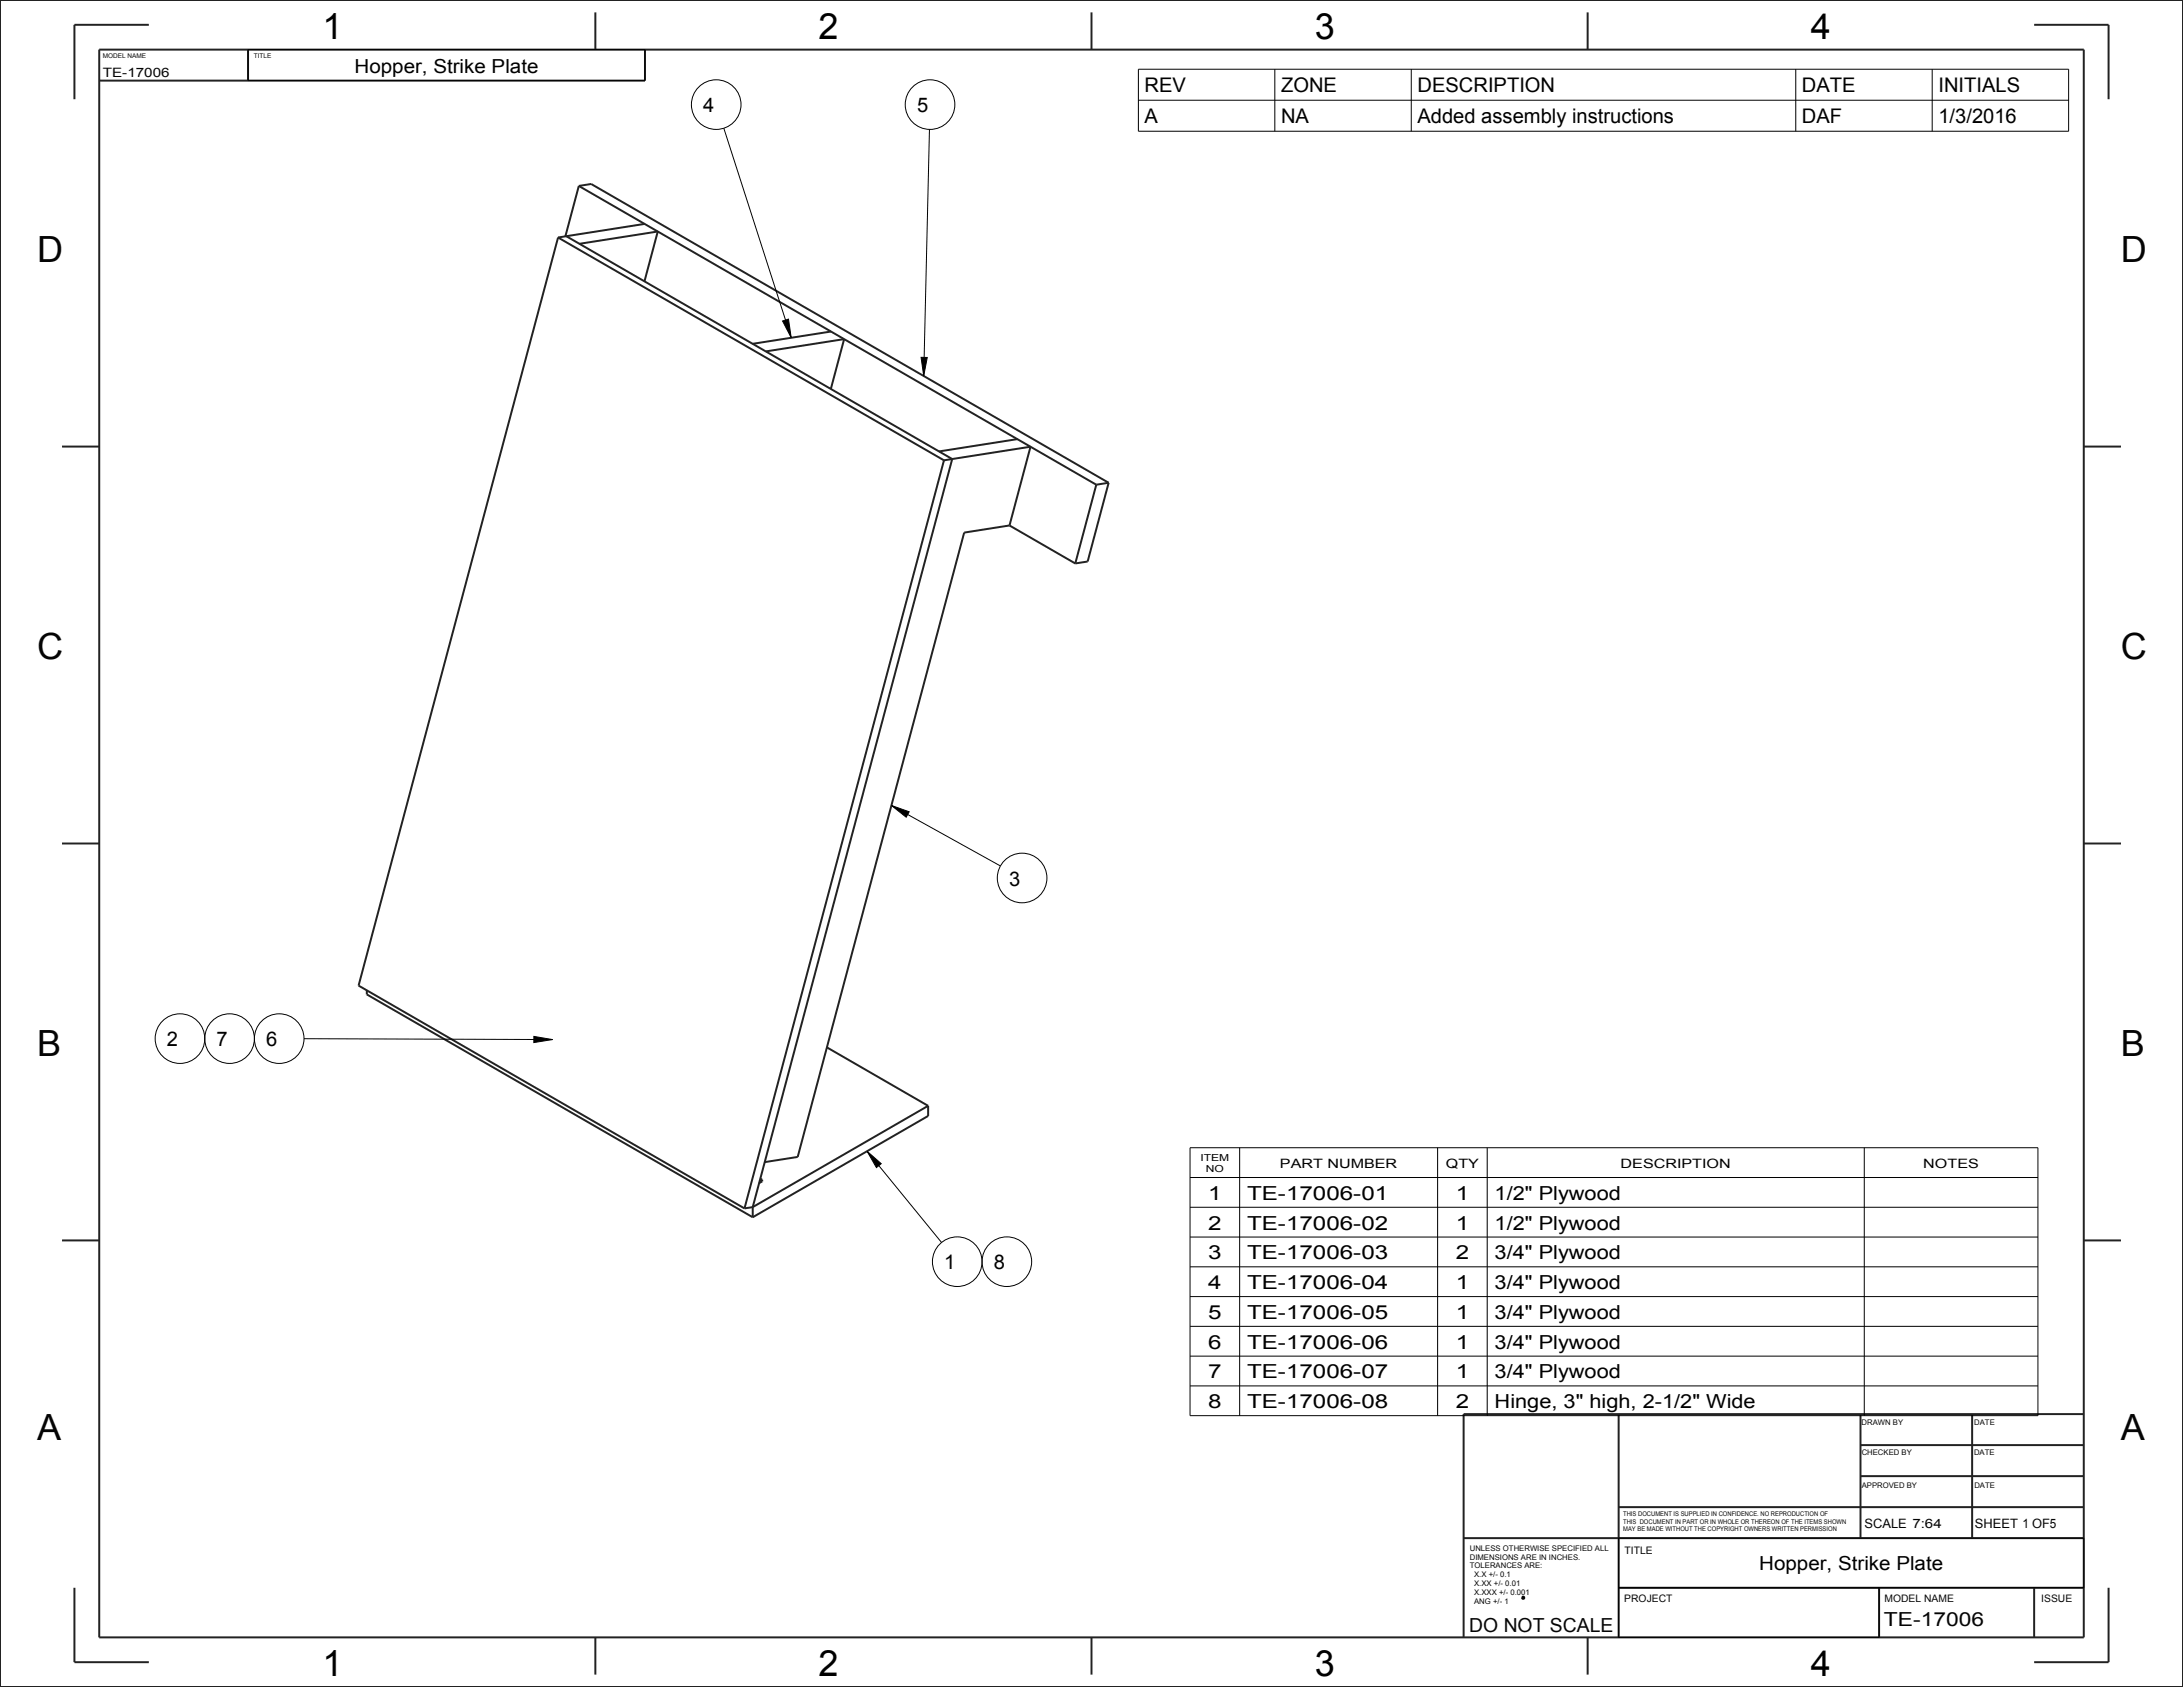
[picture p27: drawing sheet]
<svg xmlns="http://www.w3.org/2000/svg" width="559mm" height="432mm" viewBox="0 0 559 432" stroke-linecap="round" stroke-linejoin="round" font-family="sans-serif">
<defs><g id="words">
<g font-size="9.2">
<text x="82.5" y="9.9">1</text>
<text x="209.5" y="9.9">2</text>
<text x="336.5" y="9.9">3</text>
<text x="463.5" y="9.9">4</text>
<text x="82.5" y="429">1</text>
<text x="209.5" y="429">2</text>
<text x="336.5" y="429">3</text>
<text x="463.5" y="429">4</text>
</g>
<g font-size="9.2" fill="#060606">
<text x="9.5" y="67.1">D</text>
<text x="542.9" y="67.1">D</text>
<text x="9.5" y="168.7">C</text>
<text x="542.9" y="168.7">C</text>
<text x="9.5" y="270.3">B</text>
<text x="542.9" y="270.3">B</text>
<text x="9.5" y="368.7">A</text>
<text x="542.9" y="368.7">A</text>
</g>
<g font-size="5.2">
<text x="293" y="23.7">REV</text>
<text x="327.9" y="23.7">ZONE</text>
<text x="362.8" y="23.7">DESCRIPTION</text>
<text x="461.3" y="23.7">DATE</text>
<text x="496.2" y="23.7">INITIALS</text>
<text x="180" y="28.8">4</text>
<text x="234.7" y="28.8">5</text>
<text x="293" y="31.6">A</text>
<text x="327.9" y="31.6">NA</text>
<text x="362.8" y="31.6">Added assembly instructions</text>
<text x="461.3" y="31.6">DAF</text>
<text x="496.2" y="31.6">1/3/2016</text>
<text x="258.3" y="226.7">3</text>
<text x="42.7" y="267.8">2</text>
<text x="55.4" y="267.8">7</text>
<text x="68.1" y="267.8">6</text>
<text x="241.7" y="324.9">1</text>
<text x="254.4" y="324.9">8</text>
</g>
<g font-size="5">
<text x="90.8" y="18.6">Hopper, Strike Plate</text>
<text x="309.3" y="307.1">1</text>
<text x="319.2" y="307.1">TE-17006-01</text>
<text x="372.6" y="307.1">1</text>
<text x="382.6" y="307.1">1/2&quot; Plywood</text>
<text x="309.3" y="314.7">2</text>
<text x="319.2" y="314.7">TE-17006-02</text>
<text x="372.6" y="314.7">1</text>
<text x="382.6" y="314.7">1/2&quot; Plywood</text>
<text x="309.3" y="322.3">3</text>
<text x="319.2" y="322.3">TE-17006-03</text>
<text x="372.6" y="322.3">2</text>
<text x="382.6" y="322.3">3/4&quot; Plywood</text>
<text x="309.3" y="330">4</text>
<text x="319.2" y="330">TE-17006-04</text>
<text x="372.6" y="330">1</text>
<text x="382.6" y="330">3/4&quot; Plywood</text>
<text x="309.3" y="337.6">5</text>
<text x="319.2" y="337.6">TE-17006-05</text>
<text x="372.6" y="337.6">1</text>
<text x="382.6" y="337.6">3/4&quot; Plywood</text>
<text x="309.3" y="345.2">6</text>
<text x="319.2" y="345.2">TE-17006-06</text>
<text x="372.6" y="345.2">1</text>
<text x="382.6" y="345.2">3/4&quot; Plywood</text>
<text x="309.3" y="352.8">7</text>
<text x="319.2" y="352.8">TE-17006-07</text>
<text x="372.6" y="352.8">1</text>
<text x="382.6" y="352.8">3/4&quot; Plywood</text>
<text x="309.3" y="360.4">8</text>
<text x="319.2" y="360.4">TE-17006-08</text>
<text x="372.6" y="360.4">2</text>
<text x="382.6" y="360.4">Hinge, 3&quot; high, 2-1/2&quot; Wide</text>
<text x="450.3" y="402">Hopper, Strike Plate</text>
</g>
<g font-size="5" fill="#060606">
<text x="376.1" y="417.6">DO NOT SCALE</text>
<text x="482.2" y="416.2">TE-17006</text>
</g>
<g font-size="3.3" fill="#060606">
<text x="26.3" y="19.8">TE-17006</text>
<text x="477.3" y="391">SCALE 7:64</text>
<text x="505.6" y="391.1">SHEET 1 OF5</text>
</g>
<g font-size="3.3">
<text x="327.6" y="298.9">PART NUMBER</text>
<text x="370.1" y="298.9">QTY</text>
<text x="414.9" y="298.9">DESCRIPTION</text>
<text x="492.3" y="298.9">NOTES</text>
</g>
<g font-size="2.6" fill="#060606">
<text x="415.9" y="397.9">TITLE</text>
<text x="415.8" y="410.1">PROJECT</text>
<text x="482.4" y="410">MODEL NAME</text>
<text x="522.5" y="410.1">ISSUE</text>
</g>
<g font-size="2.5">
<text x="307.3" y="297.1">ITEM</text>
<text x="308.7" y="300">NO</text>
</g>
<g font-size="2" fill="#060606">
<text x="476.5" y="364.7">DRAWN BY</text>
<text x="505.4" y="364.7">DATE</text>
<text x="476.5" y="372.5">CHECKED BY</text>
<text x="505.3" y="372.5">DATE</text>
<text x="476.6" y="380.8">APPROVED BY</text>
<text x="505.4" y="380.8">DATE</text>
<text x="376.2" y="396.9">UNLESS OTHERWISE SPECIFIED ALL</text>
<text x="376.2" y="399.2">DIMENSIONS ARE IN INCHES.</text>
<text x="376.2" y="401.5">TOLERANCES ARE:</text>
<text x="377.3" y="403.7">X.X +/- 0.1</text>
<text x="377.3" y="406">X.XX +/- 0.01</text>
<text x="377.3" y="408.3">X.XXX +/- 0.001</text>
<text x="377.3" y="410.6">ANG +/- 1</text>
</g>
<g font-size="1.7" fill="#060606">
<text x="26.3" y="14.9">MODEL NAME</text>
<text x="65" y="14.8">TITLE</text>
<text x="415.5" y="388.1">THIS DOCUMENT IS SUPPLIED IN CONFIDENCE. NO REPRODUCTION OF</text>
<text x="415.5" y="390">THIS DOCUMENT IN PART OR IN WHOLE OR THEREON OF THE ITEMS SHOWN</text>
<text x="415.5" y="391.9">MAY BE MADE WITHOUT THE COPYRIGHT OWNERS WRITTEN PERMISSION</text>
</g>
</g></defs>
<path d="M389.6 408.8l.4-.1 .2 .4-.4 .1z" fill="none" stroke="#060606" stroke-width=".51"/>
<path d="M200.3 82.2l1.5-.5 .7 4.8zM235.8 91.5h1.6l-.9 4.7zM228.2 206.2l4.5 1.6-.7 1.4zM136.7 265.3l4.7 .8-4.7 .8zM222 294.7l3.6 3.2-1.3 1z" fill="#000"/>
<g fill="none" stroke="#000" stroke-width=".26">
<path d="M63.5 12.7h101.6v7.9h-101.6zM291.4 17.7h238.1v15.9h-238.1zM326.3 17.7v15.9M361.3 17.7v15.9M459.7 17.7v15.9M494.6 17.7v15.9M185.3 32.8l17.2 53.7M237.9 33.1l-1.4 63.1M291.4 25.7h238.1M200.3 82.2l1.5-.5 .7 4.8zM235.8 91.5h1.6l-.9 4.7zM228.2 206.2l4.5 1.6-.7 1.4z"/>
<path d="M228.2 206.2l27.9 15.4M77.8 265.9l63.6 .2M136.7 265.3l4.7 .8-4.7 .8zM222 294.7l3.6 3.2-1.3 1zM222 294.7l19 23.3M304.6 293.8h217.1v68.6h-217.1zM317.3 293.8v68.6M368 293.8v68.6M380.7 293.8v68.6M477.2 293.8v68.6M304.6 301.4h217.1M304.6 309h217.1"/>
<path d="M304.6 316.6h217.1M304.6 324.3h217.1M304.6 331.9h217.1M304.6 339.5h217.1M304.6 347.1h217.1M304.6 354.7h217.1M414.3 406.4h119.1v-12.7h-119.1v25.4h66.7v-12.7"/>
<circle cx="183.3" cy="26.8" r="6.4"/>
<circle cx="238.1" cy="26.8" r="6.4"/>
<circle cx="261.6" cy="224.7" r="6.4"/>
<circle cx="46.1" cy="265.8" r="6.4"/>
<circle cx="58.8" cy="265.8" r="6.4"/>
<circle cx="71.5" cy="265.8" r="6.4"/>
<circle cx="245" cy="322.9" r="6.4"/>
<circle cx="257.7" cy="322.9" r="6.4"/>
</g>
<g fill="none" stroke="#222" stroke-width=".51">
<path d="M0 0h558.8v431.8h-558.8zM25.4 12.7h508v406.4h-508zM38.1 6.3h-19.1v19.1M63.5 12.7v7.9M152.4 3.2v9.5M165.1 12.7v7.9h-139.7M279.4 3.2v9.5M406.4 3.2v9.5M520.7 6.3h19.1v19.1M148.2 47.6l-3.5 12.9M148.2 47.6l132.4 76.5M148.2 47.6l3.1-.5 132.5 76.5"/>
<path d="M165 57.3l-22.1 3.5M142.9 60.8l-51.1 191.5 98.8 57M142.9 60.8l98.7 57M145 60.5l98.7 57-51 191.5M148.3 62.4l20.1-3.1-3.4 12.7M196 89.9l20.1-3.1-3.4 12.8M212.7 84.9l-20 3.1M15.9 114.3h9.5M241.6 117.8l-51 191.5M241.6 117.8l22.2-3.5-5.4 20.2M260.4 112.4l-20 3.1M533.4 114.3h9.5"/>
<path d="M258.4 134.5l-11.6 1.8-42.6 159.8-8.4 1.4M258.4 134.5l16.8 9.7M280.6 124.1l-5.4 20.1M283.8 123.6l-5.4 20.1-3.2 .5M283.8 123.6l-3.2 .5M15.9 215.9h9.5M533.4 215.9h9.5M93.9 253.5v1l98.8 57.1M211.7 268.1l25.9 14.9M237.6 283v2.6l-44.9 26M237.6 283l-44.9 26M15.9 317.5h9.5"/>
<path d="M192.7 309l-2.1 .3M192.7 309v2.6M194.6 301.7l.5 .3M195.1 302v.4l-.8 .4M195.1 302l-.7 .4M533.4 317.5h9.5M414.3 361.9v57.2M476.3 377.8h57.1M476.3 369.9h57.1M476.3 361.9v31.8M504.8 361.9v31.8M533.4 361.9h-158.7v57.2"/>
<path d="M374.7 393.7h158.7M414.3 385.8h119.1M19 406.4v19h19.1M152.4 419.1v9.5M279.4 419.1v9.5M406.4 419.1v9.5M414.3 406.4h119.1M481 406.4v12.7M520.7 406.4v12.7M539.8 406.4v19h-19.1"/>
</g>
<use href="#words"/>
</svg>
